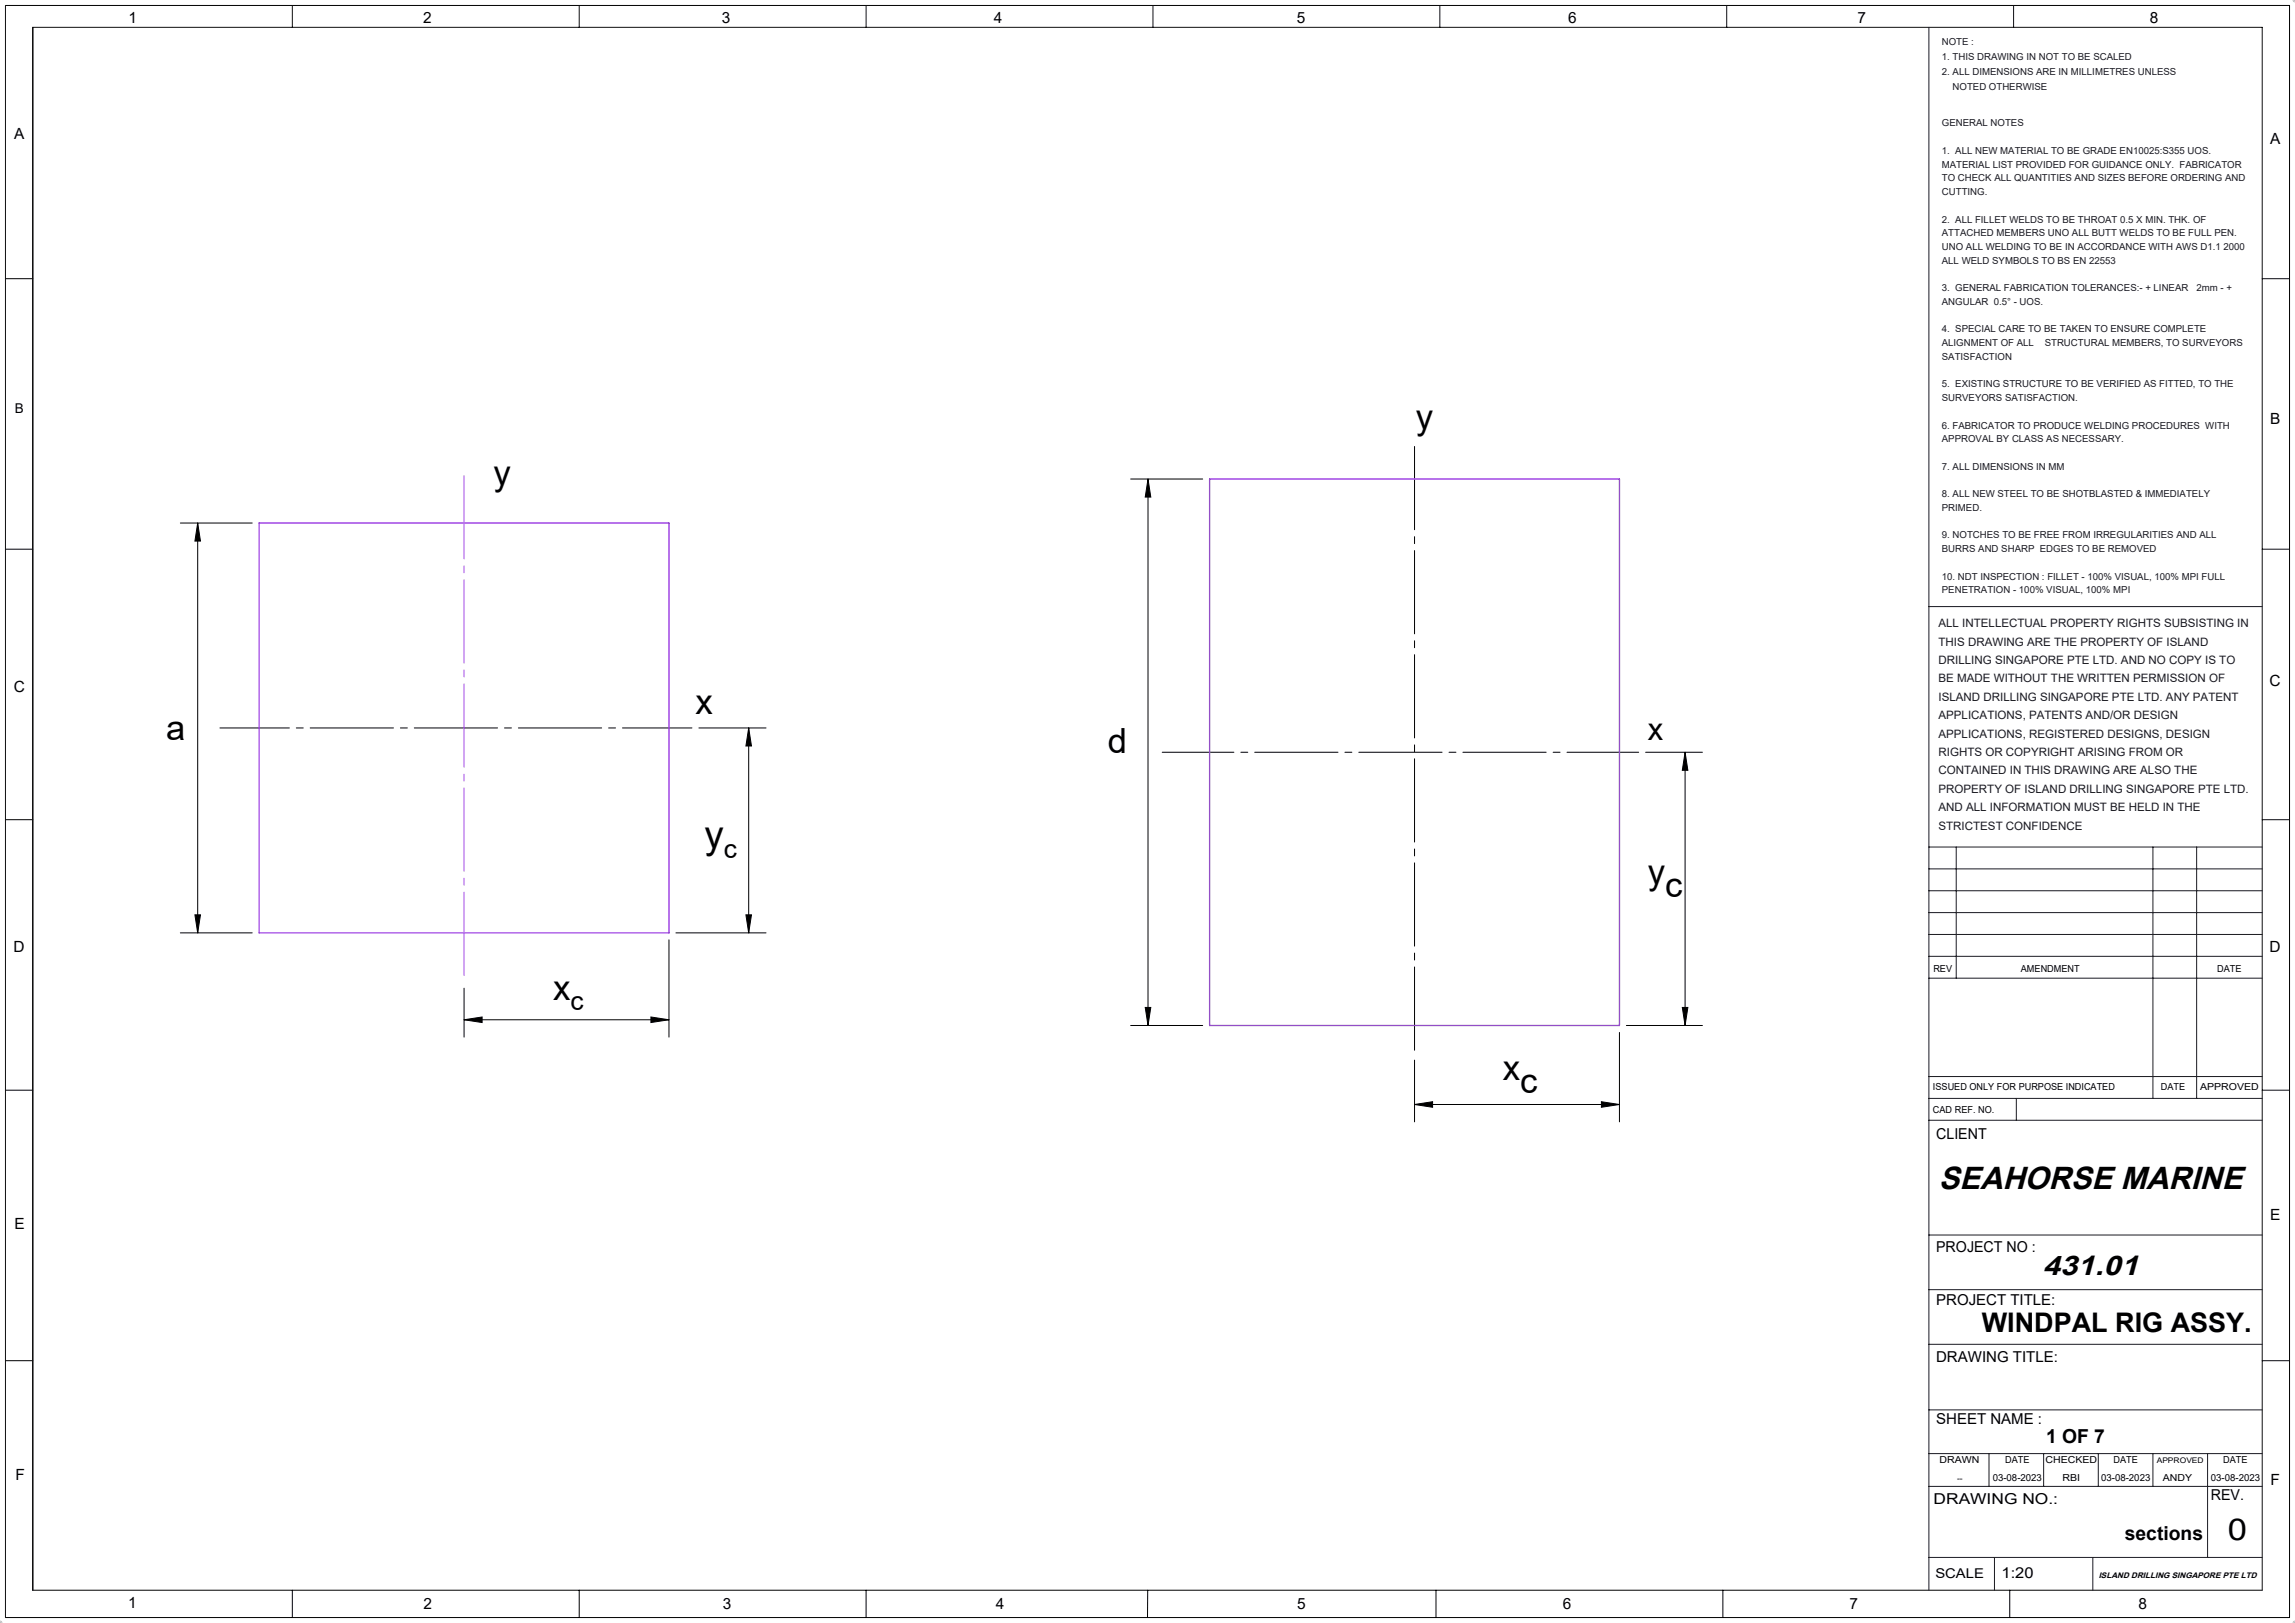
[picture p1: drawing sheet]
<svg xmlns="http://www.w3.org/2000/svg" width="420mm" height="297mm" viewBox="0 0 420 297" stroke-linecap="round" stroke-linejoin="round" font-family="sans-serif">
<defs><g id="words">
<text font-size="7.1" x="129" y="155.2">y</text>
<g font-size="6.3">
<text x="259.1" y="78.5">y</text>
<text x="90.3" y="88.8">y</text>
<text x="127.3" y="130.7">x</text>
<text x="30.4" y="135.5">a</text>
<text x="202.8" y="137.8">d</text>
<text x="301.6" y="161.7">y</text>
<text x="304.7" y="164.2">c</text>
<text x="101.2" y="183">x</text>
<text x="275" y="197.6">x</text>
<text x="278.2" y="200.1">c</text>
</g>
<text font-size="5.8" x="354.8" y="217.6">SEAHORSE MARINE</text>
<text font-size="5.6" x="301.6" y="135.5">x</text>
<text font-size="5.5" x="407.7" y="281.7">0</text>
<text font-size="5.1" x="373.8" y="233.4">431.01</text>
<text font-size="4.9" x="362.7" y="243.7">WINDPAL RIG ASSY.</text>
<g font-size="4.8">
<text x="132.5" y="157">c</text>
<text x="104.4" y="184.8">c</text>
</g>
<g font-size="3.5">
<text x="374.4" y="264.1">1 OF 7</text>
<text x="388.9" y="281.8">sections</text>
</g>
<g font-size="2.8">
<text x="23.5" y="4.2">1</text>
<text x="77.4" y="4.2">2</text>
<text x="132.1" y="4.2">3</text>
<text x="181.9" y="4.2">4</text>
<text x="237.3" y="4.2">5</text>
<text x="287" y="4.2">6</text>
<text x="339.9" y="4.2">7</text>
<text x="393.5" y="4.2">8</text>
<text x="2.6" y="25.4">A</text>
<text x="415.4" y="26.4">A</text>
<text x="415.4" y="77.6">B</text>
<text x="415.4" y="125.5">C</text>
<text x="2.5" y="126.7">C</text>
<text x="2.4" y="174.1">D</text>
<text x="415.4" y="174.1">D</text>
<text x="2.6" y="224.8">E</text>
<text x="415.4" y="223.3">E</text>
<text x="2.8" y="270.8">F</text>
<text x="415.5" y="271.8">F</text>
<text x="23.5" y="294.3">1</text>
<text x="77.5" y="294.5">2</text>
<text x="132.3" y="294.5">3</text>
<text x="182.3" y="294.5">4</text>
<text x="237.4" y="294.5">5</text>
<text x="286" y="294.5">6</text>
<text x="338.5" y="294.5">7</text>
<text x="391.4" y="294.5">8</text>
</g>
<g font-size="2.7">
<text x="354.3" y="208.4">CLIENT</text>
<text x="354.3" y="229.1">PROJECT NO :</text>
<text x="354.3" y="238.8">PROJECT TITLE:</text>
<text x="354.3" y="249.3">DRAWING TITLE:</text>
<text x="354.3" y="260.6">SHEET NAME :</text>
<text x="353.9" y="275.1">DRAWING NO.:</text>
<text x="404.6" y="274.6">REV.</text>
<text x="366.3" y="288.7">1:20</text>
</g>
<g font-size="2.5">
<text x="2.7" y="75.6">B</text>
<text x="354.2" y="288.7">SCALE</text>
</g>
<g font-size="2.1" fill="#191924">
<text x="354.8" y="114.8">ALL INTELLECTUAL PROPERTY RIGHTS SUBSISTING IN</text>
<text x="354.8" y="118.1">THIS DRAWING ARE THE PROPERTY OF ISLAND</text>
<text x="354.8" y="121.5">DRILLING SINGAPORE PTE LTD. AND NO COPY IS TO</text>
<text x="354.8" y="124.9">BE MADE WITHOUT THE WRITTEN PERMISSION OF</text>
<text x="354.8" y="128.2">ISLAND DRILLING SINGAPORE PTE LTD. ANY PATENT</text>
<text x="354.8" y="131.6">APPLICATIONS, PATENTS AND/OR DESIGN</text>
<text x="354.8" y="135">APPLICATIONS, REGISTERED DESIGNS, DESIGN</text>
<text x="354.8" y="138.4">RIGHTS OR COPYRIGHT ARISING FROM OR</text>
<text x="354.8" y="141.7">CONTAINED IN THIS DRAWING ARE ALSO THE</text>
<text x="354.8" y="145.1">PROPERTY OF ISLAND DRILLING SINGAPORE PTE LTD.</text>
<text x="354.8" y="148.5">AND ALL INFORMATION MUST BE HELD IN THE</text>
<text x="354.8" y="151.8">STRICTEST CONFIDENCE</text>
</g>
<g font-size="1.8" fill="#191924">
<text x="355.4" y="8.2">NOTE :</text>
<text x="355.4" y="11">1. THIS DRAWING IN NOT TO BE SCALED</text>
<text x="355.4" y="13.8">2. ALL DIMENSIONS ARE IN MILLIMETRES UNLESS</text>
<text x="357.3" y="16.5">NOTED OTHERWISE</text>
<text x="355.4" y="23.1">GENERAL NOTES</text>
<text x="355.4" y="28.2">1. ALL NEW MATERIAL TO BE GRADE EN10025:S355 UOS.</text>
<text x="355.4" y="30.7">MATERIAL LIST PROVIDED FOR GUIDANCE ONLY. FABRICATOR</text>
<text x="355.4" y="33.2">TO CHECK ALL QUANTITIES AND SIZES BEFORE ORDERING AND</text>
<text x="355.4" y="35.7">CUTTING.</text>
<text x="355.4" y="40.7">2. ALL FILLET WELDS TO BE THROAT 0.5 X MIN. THK. OF</text>
<text x="355.4" y="43.2">ATTACHED MEMBERS UNO ALL BUTT WELDS TO BE FULL PEN.</text>
<text x="355.4" y="45.8">UNO ALL WELDING TO BE IN ACCORDANCE WITH AWS D1.1 2000</text>
<text x="355.4" y="48.3">ALL WELD SYMBOLS TO BS EN 22553</text>
<text x="355.4" y="53.3">3. GENERAL FABRICATION TOLERANCES:- + LINEAR</text>
<text x="402" y="53.3">2mm - +</text>
<text x="355.4" y="55.8">ANGULAR 0.5° - UOS.</text>
<text x="355.4" y="60.8">4. SPECIAL CARE TO BE TAKEN TO ENSURE COMPLETE</text>
<text x="355.4" y="63.3">ALIGNMENT OF ALL</text>
<text x="355.4" y="65.9">SATISFACTION</text>
<text x="374.2" y="63.3">STRUCTURAL MEMBERS, TO SURVEYORS</text>
<text x="355.4" y="70.9">5. EXISTING STRUCTURE TO BE VERIFIED AS FITTED, TO THE</text>
<text x="355.4" y="73.4">SURVEYORS SATISFACTION.</text>
<text x="355.4" y="78.4">6. FABRICATOR TO PRODUCE WELDING PROCEDURES WITH</text>
<text x="355.4" y="80.9">APPROVAL BY CLASS AS NECESSARY.</text>
<text x="355.4" y="86">7. ALL DIMENSIONS IN MM</text>
<text x="355.4" y="91">8. ALL NEW STEEL TO BE SHOTBLASTED &amp; IMMEDIATELY</text>
<text x="355.4" y="93.5">PRIMED.</text>
<text x="355.4" y="98.5">9. NOTCHES TO BE FREE FROM IRREGULARITIES AND ALL</text>
<text x="355.4" y="101.1">BURRS AND SHARP EDGES TO BE REMOVED</text>
<text x="355.4" y="106.1">10. NDT INSPECTION : FILLET - 100% VISUAL, 100% MPI FULL</text>
<text x="355.4" y="108.6">PENETRATION - 100% VISUAL, 100% MPI</text>
</g>
<g font-size="1.8">
<text x="353.8" y="177.8">REV</text>
<text x="369.8" y="177.8">AMENDMENT</text>
<text x="405.8" y="177.8">DATE</text>
<text x="353.7" y="199.5">ISSUED ONLY FOR PURPOSE INDICATED</text>
<text x="353.7" y="203.7">CAD REF. NO.</text>
<text x="395.4" y="199.5">DATE</text>
<text x="402.6" y="199.5">APPROVED</text>
<text x="354.9" y="267.8">DRAWN</text>
<text x="367" y="267.8">DATE</text>
<text x="374.3" y="267.8">CHECKED</text>
<text x="386.8" y="267.8">DATE</text>
<text x="406.9" y="267.8">DATE</text>
<text x="364.7" y="271.1">03-08-2023</text>
<text x="377.4" y="271.1">RBI</text>
<text x="384.5" y="271.1">03-08-2023</text>
<text x="395.8" y="271.1">ANDY</text>
<text x="404.6" y="271.1">03-08-2023</text>
</g>
<text font-size="1.5" x="384.1" y="288.7">ISLAND DRILLING SINGAPORE PTE LTD</text>
<g font-size="1.4">
<text x="394.7" y="267.8">APPROVED</text>
<text x="358.2" y="271.1">--</text>
</g>
</g></defs>
<g fill="none" stroke="#000" stroke-width=".18">
<path d="M1 1h418v295h-418M1 51h5M33 95.7h13.2M36.2 95.7v75M36.2 95.7l.5 3.3h-1zM206.9 87.7h13.2M210.1 87.7v100M210.1 87.7l.5 3.3h-1zM1 100.5h5M127.9 133.2h12.3M137 133.2v37.5M137 133.2l.5 3.3h-1z"/>
<path d="M301.2 137.7h10.4M308.4 137.7v50M308.4 137.7l.5 3.3h-1zM1 150h5M33 170.7h13.2M35.7 167.4h1l-.5 3.3zM122.4 172v17.8M123.7 170.7h16.5M136.5 167.4h1l-.5 3.3zM1 199.5h5M84.9 186.6l3.3-.5v1zM84.9 180.8v9"/>
<path d="M84.9 186.6h37.5M119.1 186.1l3.3 .5-3.3 .5zM206.9 187.7h13.2M209.6 184.4h1l-.5 3.3zM258.9 194v11.3M296.4 188.9v16.4M297.6 187.7h14M307.9 184.4h1l-.5 3.3zM258.9 202.1l3.3-.5v1zM258.9 202.1h37.5M293.1 201.6l3.3 .5-3.3 .5zM1 249h5"/>
<path d="M6 291h408M53.5 291v5M106 291v5M158.5 291v5M210 291v5M262.8 291v5M315.3 291v5M367.8 291v5"/>
</g>
<path d="M419.5 0h.5M419.9 0h.1M420 -.1v.6M420 0l-.4 .4M-.1 297h.6M0 297v.1M0 296.5v.6M.4 296.6l-.4 .5M419.5 297h.5M419.6 296.6l.4 .5M420 296.5v.6M420 297v.1" fill="none" stroke="#c0c0c0" stroke-width=".18"/>
<path d="M212.7 137.7h87.2" fill="none" stroke="#000" stroke-width=".18" stroke-dasharray="15.2 1.3 1.3 1.3" stroke-dashoffset="2.1"/>
<path d="M258.9 81.2v111.5" fill="none" stroke="#000" stroke-width=".18" stroke-dasharray="15.2 1.3 1.3 1.3" stroke-dashoffset="-.5"/>
<path d="M40.2 133.2h86.4" fill="none" stroke="#000" stroke-width=".18" stroke-dasharray="15.2 1.3 1.3 1.3" stroke-dashoffset="2.5"/>
<g fill="none" stroke="#0f0f0f" stroke-width=".18">
<path d="M1 1v295M53.5 1v4M106 1v4M158.5 1v4M211 1v4M263.5 1v4M316 1v4M368.5 1v4M414 51h5M414 100.5h5M414 150h5M414 199.5h5"/>
<path d="M414 249h5M6 291v-286h408v286"/>
</g>
<g fill="none" stroke="#191924" stroke-width=".18">
<path d="M353 5v286M353 111h61M353 155h61M353 159h61M358 155v24M394 155v46M402 155v46M353 163h61M353 167h61M353 171h61M353 175h61M353 179h61"/>
<path d="M353 197h61M353 201h61M353 205h61M369 201v4M353 226h61M353 236h61M353 258h61M353 246h61M353 266h61M353 272h61M364 266v6M374 266v6"/>
<path d="M384 266v6M394 266v6M404 266v19M353 285h61M365 285v6M383 285v6"/>
</g>
<path d="M84.9 86v93.6" fill="none" stroke="#a147e4" stroke-width=".18" stroke-dasharray="15.2 1.3 1.3 1.3" stroke-dashoffset="-1.1"/>
<path d="M47.4 95.7h75v75h-75zM221.4 87.7h75v100h-75z" fill="none" stroke="#a147e4" stroke-width=".25"/>
<g fill="#000">
<path d="M36.2 95.7l.5 3.3h-1zM35.7 167.4h1l-.5 3.3z"/>
<path d="M210.1 87.7l.5 3.3h-1zM209.6 184.4h1l-.5 3.3z"/>
<path d="M137 133.2l.5 3.3h-1zM136.5 167.4h1l-.5 3.3zM308.4 137.7l.5 3.3h-1zM307.9 184.4h1l-.5 3.3z"/>
<path d="M84.9 186.6l3.3-.5v1zM119.1 186.1l3.3 .5-3.3 .5zM258.9 202.1l3.3-.5v1zM293.1 201.6l3.3 .5-3.3 .5z"/>
</g>
<use href="#words"/>
</svg>
